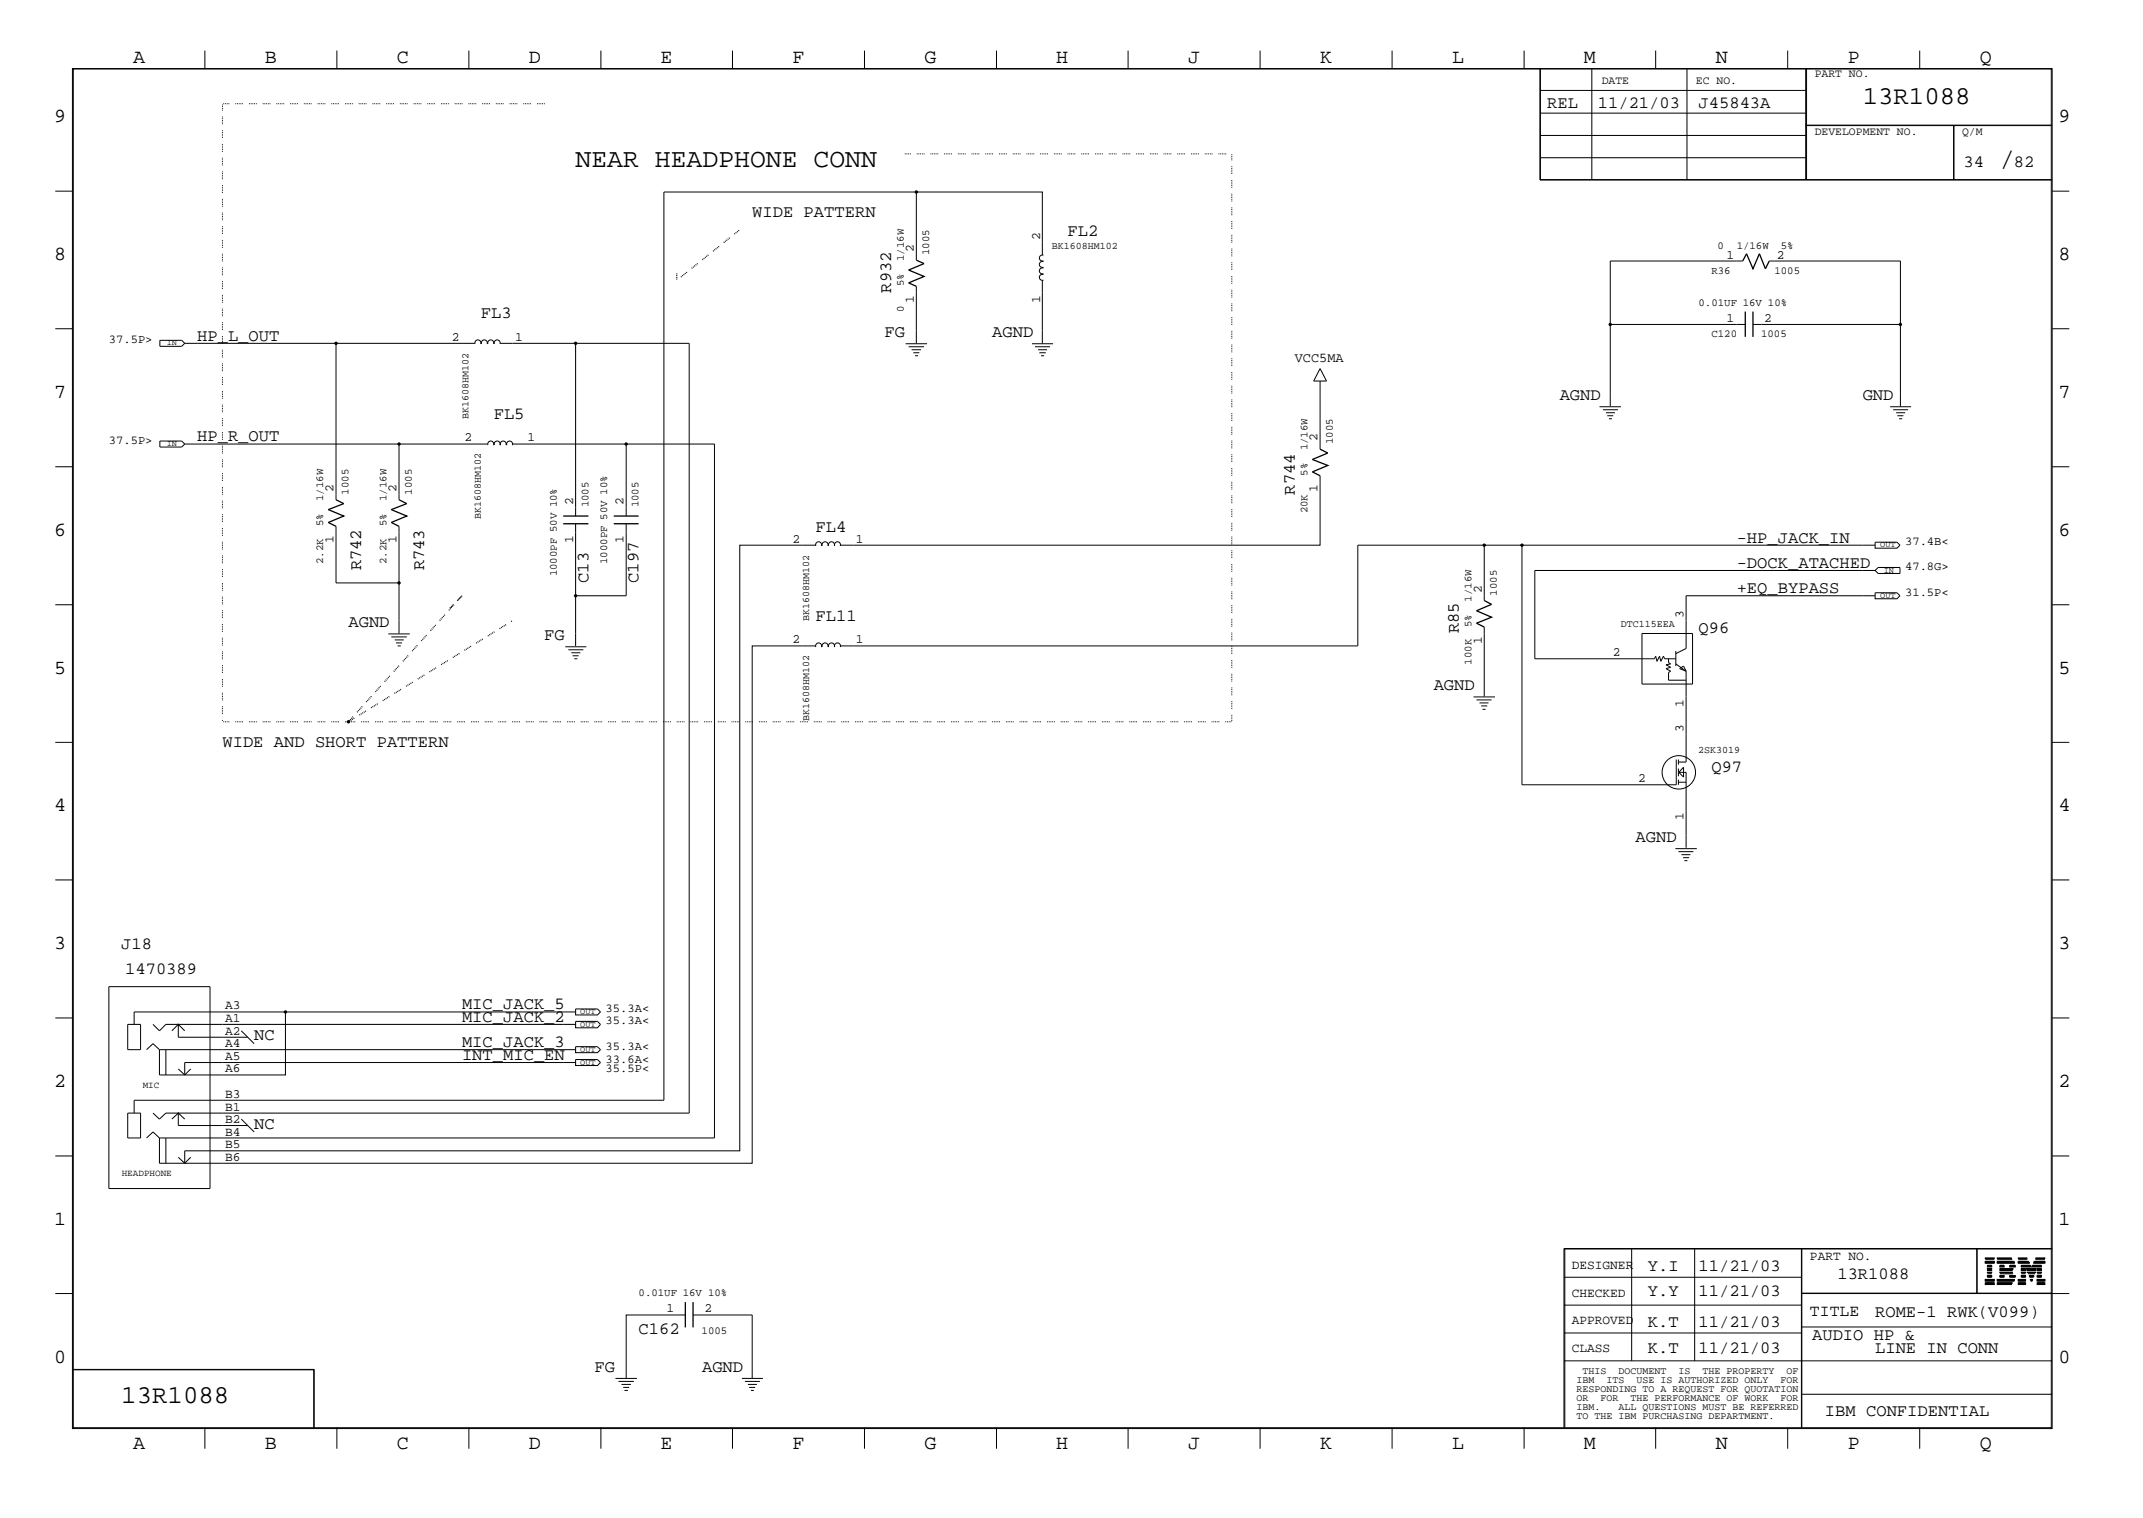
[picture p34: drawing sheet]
<svg xmlns="http://www.w3.org/2000/svg" width="423mm" height="300mm" viewBox="0 0 423 300" stroke-linecap="round" stroke-linejoin="round" font-family="sans-serif">
<defs><g id="words">
<g font-size="5.2">
<text x="113.7" y="32.9">NEAR HEADPHONE CONN</text>
<text x="395" y="32.9">/</text>
</g>
<g font-size="5.1">
<text x="368" y="20.5">13R1088</text>
<text x="24" y="277.2">13R1088</text>
</g>
<g font-size="4">
<text x="26.3" y="12.5">A</text>
<text x="52.3" y="12.5">B</text>
<text x="78.4" y="12.5">C</text>
<text x="104.5" y="12.5">D</text>
<text x="130.5" y="12.5">E</text>
<text x="156.5" y="12.5">F</text>
<text x="182.6" y="12.5">G</text>
<text x="208.6" y="12.5">H</text>
<text x="234.7" y="12.5">J</text>
<text x="260.8" y="12.5">K</text>
<text x="286.9" y="12.5">L</text>
<text x="312.8" y="12.5">M</text>
<text x="338.9" y="12.5">N</text>
<text x="365" y="12.5">P</text>
<text x="391.1" y="12.5">Q</text>
<text x="10.7" y="24.1">9</text>
<text x="406.7" y="24.1">9</text>
<text x="10.7" y="51.4">8</text>
<text x="406.7" y="51.4">8</text>
<text x="10.7" y="78.6">7</text>
<text x="406.7" y="78.6">7</text>
<text x="10.7" y="105.8">6</text>
<text x="406.7" y="105.8">6</text>
<text x="10.7" y="133.1">5</text>
<text x="406.7" y="133.1">5</text>
<text x="10.7" y="160.2">4</text>
<text x="406.7" y="160.2">4</text>
<text x="10.7" y="187.5">3</text>
<text x="406.7" y="187.5">3</text>
<text x="10.7" y="214.6">2</text>
<text x="406.7" y="214.6">2</text>
<text x="10.7" y="241.9">1</text>
<text x="406.7" y="241.9">1</text>
<text x="10.7" y="269.2">0</text>
<text x="406.7" y="269.2">0</text>
<text x="26.3" y="286.2">A</text>
<text x="52.3" y="286.2">B</text>
<text x="78.4" y="286.2">C</text>
<text x="104.5" y="286.2">D</text>
<text x="130.5" y="286.2">E</text>
<text x="156.5" y="286.2">F</text>
<text x="182.6" y="286.2">G</text>
<text x="208.6" y="286.2">H</text>
<text x="234.7" y="286.2">J</text>
<text x="260.8" y="286.2">K</text>
<text x="286.9" y="286.2">L</text>
<text x="312.8" y="286.2">M</text>
<text x="338.9" y="286.2">N</text>
<text x="365" y="286.2">P</text>
<text x="391.1" y="286.2">Q</text>
</g>
<g font-size="3.4">
<text x="305.6" y="21.4">REL</text>
<text x="315.6" y="21.4">11/21/03</text>
<text x="335.5" y="21.4">J45843A</text>
<text x="387.9" y="32.9">34</text>
<text x="397.8" y="32.9">82</text>
<text x="148.6" y="42.8">WIDE PATTERN</text>
<text x="210.9" y="46.7">FL2</text>
<text x="176" y="57.8" transform="rotate(-90 176 57.8)">R932</text>
<text x="95" y="62.8">FL3</text>
<text x="38.9" y="67.3">HP_L_OUT</text>
<text x="174.8" y="66.5">FG</text>
<text x="196" y="66.5">AGND</text>
<text x="97.5" y="82.7">FL5</text>
<text x="308.1" y="79">AGND</text>
<text x="368" y="79">GND</text>
<text x="38.9" y="87.2">HP_R_OUT</text>
<text x="255.8" y="97.7" transform="rotate(-90 255.8 97.7)">R744</text>
<text x="161.1" y="105.2">FL4</text>
<text x="343.1" y="107.2">-HP_JACK_IN</text>
<text x="71.4" y="112.7" transform="rotate(-90 71.4 112.7)">R742</text>
<text x="83.8" y="112.7" transform="rotate(-90 83.8 112.7)">R743</text>
<text x="343.1" y="112.2">-DOCK_ATACHED</text>
<text x="116.2" y="115.1" transform="rotate(-90 116.2 115.1)">C13</text>
<text x="126.2" y="115.1" transform="rotate(-90 126.2 115.1)">C197</text>
<text x="343.1" y="117.2">+EQ_BYPASS</text>
<text x="68.8" y="123.9">AGND</text>
<text x="161.1" y="122.6">FL11</text>
<text x="288.2" y="125.1" transform="rotate(-90 288.2 125.1)">R85</text>
<text x="335.5" y="125.1">Q96</text>
<text x="107.5" y="126.4">FG</text>
<text x="283.2" y="136.3">AGND</text>
<text x="43.9" y="147.6">WIDE AND SHORT PATTERN</text>
<text x="338.1" y="152.6">Q97</text>
<text x="323.1" y="166.3">AGND</text>
<text x="24" y="187.5">J18</text>
<text x="24.7" y="192.4">1470389</text>
<text x="91.3" y="201.9">MIC_JACK_2</text>
<text x="91.3" y="199.4">MIC_JACK_5</text>
<text x="50.2" y="205.5">NC</text>
<text x="91.3" y="206.8">MIC_JACK_3</text>
<text x="91.3" y="209.4">INT_MIC_EN</text>
<text x="50.2" y="222.9">NC</text>
<text x="325.5" y="251">Y.I</text>
<text x="335.5" y="251">11/21/03</text>
<text x="325.5" y="255.9">Y.Y</text>
<text x="335.5" y="255.9">11/21/03</text>
<text x="363" y="252.7">13R1088</text>
<text x="126.2" y="263.5">C162</text>
<text x="325.5" y="262.2">K.T</text>
<text x="335.5" y="262.2">11/21/03</text>
<text x="370.4" y="260.2">ROME-1 RWK(V099)</text>
<text x="325.5" y="267.2">K.T</text>
<text x="335.5" y="267.2">11/21/03</text>
<text x="358" y="264.7">AUDIO HP &amp;</text>
<text x="370.4" y="267.2">LINE IN CONN</text>
<text x="117.4" y="270.9">FG</text>
<text x="138.7" y="270.9">AGND</text>
<text x="360.5" y="279.7">IBM CONFIDENTIAL</text>
</g>
<text font-size="3.2" x="357.5" y="260">TITLE</text>
<text font-size="2.7" x="255.8" y="71.5">VCC5MA</text>
<g font-size="2.5">
<text x="205.5" y="47.3" transform="rotate(-90 205.5 47.3)">2</text>
<text x="180.5" y="49.9" transform="rotate(-90 180.5 49.9)">2</text>
<text x="341" y="51.1">1</text>
<text x="351" y="51.1">2</text>
<text x="180.5" y="59.9" transform="rotate(-90 180.5 59.9)">1</text>
<text x="205.5" y="59.9" transform="rotate(-90 205.5 59.9)">1</text>
<text x="341" y="63.6">1</text>
<text x="348.5" y="63.6">2</text>
<text x="89.2" y="67.3">2</text>
<text x="101.8" y="67.3">1</text>
<text x="91.8" y="87.2">2</text>
<text x="104.2" y="87.2">1</text>
<text x="260.3" y="87.2" transform="rotate(-90 260.3 87.2)">2</text>
<text x="65.9" y="97.2" transform="rotate(-90 65.9 97.2)">2</text>
<text x="78.3" y="97.2" transform="rotate(-90 78.3 97.2)">2</text>
<text x="113.2" y="99.7" transform="rotate(-90 113.2 99.7)">2</text>
<text x="123.2" y="99.7" transform="rotate(-90 123.2 99.7)">2</text>
<text x="260.3" y="97.3" transform="rotate(-90 260.3 97.3)">1</text>
<text x="65.9" y="107.2" transform="rotate(-90 65.9 107.2)">1</text>
<text x="78.3" y="107.2" transform="rotate(-90 78.3 107.2)">1</text>
<text x="113.2" y="107.2" transform="rotate(-90 113.2 107.2)">1</text>
<text x="123.2" y="107.2" transform="rotate(-90 123.2 107.2)">1</text>
<text x="156.5" y="107.2">2</text>
<text x="169.1" y="107.2">1</text>
<text x="292.7" y="117.2" transform="rotate(-90 292.7 117.2)">2</text>
<text x="332.6" y="122.2" transform="rotate(-90 332.6 122.2)">3</text>
<text x="156.5" y="127.1">2</text>
<text x="169.1" y="127.1">1</text>
<text x="292.7" y="127.2" transform="rotate(-90 292.7 127.2)">1</text>
<text x="318.6" y="129.6">2</text>
<text x="332.6" y="139.6" transform="rotate(-90 332.6 139.6)">1</text>
<text x="332.6" y="144.6" transform="rotate(-90 332.6 144.6)">3</text>
<text x="323.6" y="154.5">2</text>
<text x="332.6" y="162.1" transform="rotate(-90 332.6 162.1)">1</text>
<text x="44.4" y="199.4">A3</text>
<text x="44.4" y="201.9">A1</text>
<text x="44.4" y="206.8">A4</text>
<text x="44.4" y="204.4">A2</text>
<text x="44.4" y="209.4">A5</text>
<text x="44.4" y="211.8">A6</text>
<text x="44.4" y="216.8">B3</text>
<text x="44.4" y="219.4">B1</text>
<text x="44.4" y="221.8">B2</text>
<text x="44.4" y="226.8">B5</text>
<text x="44.4" y="224.4">B4</text>
<text x="44.4" y="229.3">B6</text>
<text x="310.5" y="250.6">DESIGNER</text>
<text x="357.5" y="248.8">PART NO.</text>
<text x="310.5" y="256.1">CHECKED</text>
<text x="131.7" y="259.2">1</text>
<text x="139.2" y="259.2">2</text>
<text x="310.5" y="261.5">APPROVED</text>
<text x="310.5" y="267">CLASS</text>
</g>
<g font-size="2.4">
<text x="21.5" y="67.8">37.5P&gt;</text>
<text x="21.5" y="87.7">37.5P&gt;</text>
<text x="376.3" y="107.7">37.4B&lt;</text>
<text x="376.3" y="112.7">47.8G&gt;</text>
<text x="376.3" y="117.7">31.5P&lt;</text>
<text x="119.6" y="202.4">35.3A&lt;</text>
<text x="119.6" y="199.9">35.3A&lt;</text>
<text x="119.6" y="207.3">35.3A&lt;</text>
<text x="119.6" y="209.9">33.6A&lt;</text>
<text x="119.6" y="211.7">35.5P&lt;</text>
</g>
<g font-size="2.3">
<text x="316.4" y="16.7">DATE</text>
<text x="335" y="16.7">EC NO.</text>
<text x="358.5" y="15.2">PART NO.</text>
<text x="358.5" y="26.6">DEVELOPMENT NO.</text>
<text x="387.6" y="26.6">Q/M</text>
</g>
<g font-size="2.1">
<text x="178.6" y="51.6" transform="rotate(-90 178.6 51.6)">1/16W</text>
<text x="183.6" y="50.4" transform="rotate(-90 183.6 50.4)">1005</text>
<text x="339.3" y="49.1">0</text>
<text x="343.1" y="49.1">1/16W</text>
<text x="351.8" y="49.1">5%</text>
<text x="178.6" y="56.6" transform="rotate(-90 178.6 56.6)">5%</text>
<text x="338.1" y="54.1">R36</text>
<text x="350.5" y="54.1">1005</text>
<text x="178.6" y="61.6" transform="rotate(-90 178.6 61.6)">0</text>
<text x="335.5" y="60.4">0.01UF 16V 10%</text>
<text x="338.1" y="66.5">C120</text>
<text x="347.9" y="66.5">1005</text>
<text x="258.3" y="89" transform="rotate(-90 258.3 89)">1/16W</text>
<text x="263.3" y="87.7" transform="rotate(-90 263.3 87.7)">1005</text>
<text x="258.3" y="94" transform="rotate(-90 258.3 94)">5%</text>
<text x="63.8" y="99" transform="rotate(-90 63.8 99)">1/16W</text>
<text x="68.8" y="97.7" transform="rotate(-90 68.8 97.7)">1005</text>
<text x="76.4" y="99" transform="rotate(-90 76.4 99)">1/16W</text>
<text x="81.4" y="97.7" transform="rotate(-90 81.4 97.7)">1005</text>
<text x="116.2" y="100.2" transform="rotate(-90 116.2 100.2)">1005</text>
<text x="126.2" y="100.2" transform="rotate(-90 126.2 100.2)">1005</text>
<text x="258.3" y="101.4" transform="rotate(-90 258.3 101.4)">20K</text>
<text x="63.8" y="104" transform="rotate(-90 63.8 104)">5%</text>
<text x="76.4" y="104" transform="rotate(-90 76.4 104)">5%</text>
<text x="63.8" y="111.4" transform="rotate(-90 63.8 111.4)">2.2K</text>
<text x="76.4" y="111.4" transform="rotate(-90 76.4 111.4)">2.2K</text>
<text x="110" y="113.9" transform="rotate(-90 110 113.9)">1000PF 50V 10%</text>
<text x="120" y="111.4" transform="rotate(-90 120 111.4)">1000PF 50V 10%</text>
<text x="290.7" y="118.9" transform="rotate(-90 290.7 118.9)">1/16W</text>
<text x="295.7" y="117.7" transform="rotate(-90 295.7 117.7)">1005</text>
<text x="290.7" y="123.9" transform="rotate(-90 290.7 123.9)">5%</text>
<text x="290.7" y="131.3" transform="rotate(-90 290.7 131.3)">100K</text>
<text x="126.2" y="255.9">0.01UF 16V 10%</text>
<text x="138.6" y="263.5">1005</text>
</g>
<g font-size="2">
<text x="207.8" y="49.1">BK1608HM102</text>
<text x="92.5" y="82.7" transform="rotate(-90 92.5 82.7)">BK1608HM102</text>
<text x="95" y="102.6" transform="rotate(-90 95 102.6)">BK1608HM102</text>
<text x="159.9" y="122.6" transform="rotate(-90 159.9 122.6)">BK1608HM102</text>
<text x="320.2" y="123.9">DTC115EEA</text>
<text x="159.9" y="142.5" transform="rotate(-90 159.9 142.5)">BK1608HM102</text>
<text x="335.4" y="148.8">2SK3019</text>
<text x="311.4" y="273.2">IBM</text>
<text x="311.4" y="275">RESPONDING TO A REQUEST FOR QUOTATION</text>
<text x="312.6" y="271.4">THIS</text>
<text x="317.3" y="273.2">ITS</text>
<text x="319.7" y="271.4">DOCUMENT</text>
<text x="323.3" y="273.2">USE IS AUTHORIZED ONLY</text>
<text x="331.6" y="271.4">IS</text>
<text x="336.3" y="271.4">THE PROPERTY</text>
<text x="351.7" y="273.2">FOR</text>
<text x="352.9" y="271.4">OF</text>
<text x="311.4" y="276.7">OR</text>
<text x="311.4" y="278.6">IBM.</text>
<text x="311.4" y="280.2">TO THE IBM PURCHASING DEPARTMENT.</text>
<text x="316.1" y="276.7">FOR</text>
<text x="319.7" y="278.6">ALL QUESTIONS MUST BE REFERRED</text>
<text x="322.1" y="276.7">THE PERFORMANCE OF WORK</text>
<text x="351.7" y="276.7">FOR</text>
</g>
<g font-size="1.8">
<text x="28.2" y="214.9">MIC</text>
<text x="24" y="232.3">HEADPHONE</text>
</g>
<g font-size="1.7">
<text x="32.9" y="68.2">IN</text>
<text x="32.9" y="88.1">IN</text>
<text x="371.4" y="108.1">OUT</text>
<text x="372.1" y="113.1">IN</text>
<text x="371.4" y="118.1">OUT</text>
<text x="114.6" y="202.9">OUT</text>
<text x="114.6" y="200.3">OUT</text>
<text x="114.6" y="207.9">OUT</text>
<text x="114.6" y="210.3">OUT</text>
</g>
</g></defs>
<g fill="none" stroke="#000" stroke-width=".2">
<path d="M14.3 13.5h391.1v268.7h-391.1zM14.5 13.6h390.7v268.4h-390.7zM40.5 10v3.5M66.5 10v3.5M92.6 10v3.5M118.7 10v3.5M144.7 10v3.5M170.8 10v3.5M196.9 10v3.5M222.8 10v3.5M248.9 10v3.5M275 10v3.5"/>
<path d="M301.1 10v3.5M304.2 13.5v22.1h101.2M304.2 17.9h52.5M304.3 13.5v22.1M314.5 13.5v22.1M327.1 10v3.5M333.2 13.5v22.1M353.1 10v3.5M356.7 13.5v22.1M356.9 13.5v22.1M379.2 10v3.5M10.9 37.8h3.4"/>
<path d="M181 37.9v13.5M304.2 35.5h101.2M304.2 26.8h52.5M304.2 22.4h52.5M304.3 31.2h52.4M356.7 24.8h48.7M356.7 24.7h48.7M385.9 24.8v10.8M386 24.8v10.8M405.4 37.8h3.4M181 56.6v11.2M205.9 50.4v-12.5h-74.8v179.4h-104.6v2.6"/>
<path d="M205.9 55.4v12.4M206.1 54.2a.59 .59 0 0 0-.8 .6 .59 .59 0 0 0 .8 .5M206.1 53a.59 .59 0 0 0-.8 .5 .59 .59 0 0 0 .8 .6M206.1 51.7a.59 .59 0 0 0-.8 .5 .59 .59 0 0 0 .8 .6M206.1 50.4a.59 .59 0 0 0-.8 .6 .59 .59 0 0 0 .8 .5M344.3 51.6h-26.2v28.7M349.5 51.6h25.9v12.5M10.9 64.9h3.4M31.6 67.2h4.3l.6 .6-.6 .6h-4.3zM36.5 67.8h57.3M66.4 67.8v30.9M93.9 67.9a.59 .59 0 0 1 .5-.8 .59 .59 0 0 1 .6 .9"/>
<path d="M95.1 67.9a.59 .59 0 0 1 .6-.8 .59 .59 0 0 1 .5 .9M96.4 67.9a.59 .59 0 0 1 .5-.8 .59 .59 0 0 1 .6 .9M97.7 67.9a.59 .59 0 0 1 .5-.8 .59 .59 0 0 1 .6 .9M98.8 67.8h37.3v152.1h-103.3l-1.3 1.2-1.3-1.2M113.7 67.8v34.1M178.9 67.9h4.2M179.5 68.5h3M180.1 69.1h1.8M180.4 69.7h1.2M180.8 70.3h.6M203.9 67.9h4.1M204.5 68.5h2.9"/>
<path d="M205.1 69.1h1.7M205.3 69.7h1.3M205.7 70.3h.5M260.8 75.3v13.4M260.8 72.8l1.2 2.5h-2.5zM318.1 64.1h26.7M346.3 64.1h29.1v16.2M405.4 64.9h3.4M10.9 92.2h3.4M31.6 87.1h4.3l.6 .6-.6 .6h-4.3zM36.5 87.7h59.8M78.8 87.7v11"/>
<path d="M96.4 87.9a.59 .59 0 0 1 .5-.8 .59 .59 0 0 1 .6 .8M97.7 87.9a.59 .59 0 0 1 .5-.8 .59 .59 0 0 1 .6 .8M98.8 87.9a.59 .59 0 0 1 .6-.8 .59 .59 0 0 1 .5 .8M100.1 87.9a.59 .59 0 0 1 .6-.8 .59 .59 0 0 1 .5 .8M101.3 87.7h39.8v137.1h-109.6M123.7 87.7v14.2M260.8 94v13.7h-94.8M316 80.3h4.2M316.7 80.9h2.9M317.2 81.5h1.8M317.5 82.1h1.2M317.8 82.7h.6"/>
<path d="M373.4 80.3h4.1M374 80.9h2.9M374.6 81.5h1.7M374.8 82.1h1.2M375.2 82.7h.6M405.4 92.2h3.4M10.9 119.5h3.4M66.4 104v11.1h12.4v-11.1M78.8 115.1v10M113.7 103.5v24.1M123.7 103.5v14.2h-10M161.1 107.7h-15v119.6h-109.6v2.5"/>
<path d="M161.2 107.8a.59 .59 0 0 1 .5-.8 .59 .59 0 0 1 .6 .8M162.4 107.8a.59 .59 0 0 1 .6-.8 .59 .59 0 0 1 .5 .8M163.7 107.8a.59 .59 0 0 1 .6-.8 .59 .59 0 0 1 .5 .8M164.9 107.8a.59 .59 0 0 1 .5-.8 .59 .59 0 0 1 .6 .8M293.2 107.7h-25v19.9h-102.2M300.7 107.7h-7.5v10.9M300.7 107.7h69.7M300.7 107.7v47.3h30.4v-5M370.4 117.1h4.3l.6 .6-.6 .6h-4.3zM370.4 112.7l.6-.6h4.3v1.2h-4.3zM370.4 107.1h4.3l.6 .6-.6 .6h-4.3zM370.4 112.7h-67.2v17.4h23.6l.3-.5 .2 1 .5-1 .3 1 .5-1 .2 .5h2.2"/>
<path d="M370.4 117.7h-37.3v10.4l-2.1 1M405.4 119.5h3.4M76.7 125.2h4.2M77.3 125.8h3M78 126.4h1.8M78.2 127h1.2M78.6 127.6h.6M111.7 127.8h4.1M112.3 128.4h2.9M112.9 128.9h1.7M113.1 129.5h1.2M113.5 130.1h.5"/>
<path d="M161.1 127.6h-12.5v102.2h-117.1v-5M161.2 127.8a.59 .59 0 0 1 .5-.8 .59 .59 0 0 1 .6 .8M162.4 127.8a.59 .59 0 0 1 .6-.8 .59 .59 0 0 1 .5 .8M163.7 127.8a.59 .59 0 0 1 .6-.8 .59 .59 0 0 1 .5 .8M164.9 127.8a.59 .59 0 0 1 .5-.8 .59 .59 0 0 1 .6 .8M291.1 137.7h4.2M291.7 138.3h2.9M292.3 138.9h1.7M292.6 139.4h1.2M293.2 123.9v13.7M324.4 125.1h9.9v10h-9.9zM329.6 130.1v.8l.4 .2-.9 .2 .9 .5-.9 .3 .9 .5-.4 .2v1.6h3.5"/>
<path d="M331 128.6v3M331 131.1l2.1 1.5M331.8 132.1l.8-.5 .5 1zM333.1 132.6v17.9h-1.5M10.9 146.6h3.4M292.9 140.1h.6M331.6 150v1M331.6 151.8v1.5M331.6 154v1M331.6 154.5h1.5M331.6 152.6h1.5v14.9M332.6 151.6v1.9l-1-.9z"/>
<path d="M405.4 146.6h3.4M10.9 173.8h3.4M331 167.6h4.2M331.6 168.2h2.9M332.1 168.8h1.8M332.5 169.4h1.2M332.7 170h.6M405.4 173.8h3.4M21.5 194.9h20v39.9h-20zM56.4 199.9v12.4h-24.9v-5M113.7 199.3h4.3l.6 .6-.6 .6h-4.3zM113.7 199.9h-87.2v2.5"/>
<path d="M10.9 201.1h3.4M25.2 202.4h2.6v4.9h-2.6zM25.2 219.9h2.6v4.9h-2.6zM29 207.3l1.2-1.1 1.3 1.1M30.2 202.4l1.3 1.2 1.3-1.2h80.9M31.5 207.3h82.2M32.8 207.3v5M35.2 219.9l1.3 1.2M35.2 211.2l1.3 1.1M35.2 202.4l-1.2 1.2M36.5 203.6l-1.3-1.2v2.5h13.7M37.7 211.2l-1.2 1.1"/>
<path d="M47.7 203.6l2.5 2.6M113.7 209.3h4.3l.6 .6-.6 .6h-4.3zM113.7 201.8h4.3l.6 .6-.6 .6h-4.3zM113.7 206.8h4.3l.6 .5-.6 .6h-4.3zM113.7 209.9h-77.2v2.4M405.4 201.1h3.4M10.9 228.3h3.4M29 224.8l1.2-1.2 1.3 1.2M32.8 224.8v5M34 221.1l1.2-1.2v2.4h13.7M35.2 228.6l1.3 1.2M37.7 228.6l-1.2 1.2"/>
<path d="M47.7 221.1l2.5 2.5M405.4 228.3h3.4M10.9 255.5h3.4M135.4 259.8h-11.7v12.4M136.9 259.8h11.7v12.4M308.9 246.7h96.5M308.9 257.8h47M308.9 252.3h47M309.1 246.6v35.4M322.3 246.6v22.2M334.8 246.6v22.2M355.9 246.6v35.4"/>
<path d="M355.9 255.4h49.5M355.9 255.5h52.9M390.5 246.6v8.9M390.6 246.6v8.9M392.2 253.7h1.8zM392.2 253.6h1.8zM392.2 253.4l1.8 .1zM392.2 253l1.8 .1zM392.2 252.8l1.8 .1zM392.2 252.7l1.8 .1zM392.2 249.4l1.8 .1zM392.2 249.3l1.8 .1z"/>
<path d="M392.2 249.2l1.8 .1zM392.2 248.8h1.8zM392.2 248.7h1.8zM392.2 248.5l1.8 .1zM392.6 252.3h.8zM392.6 252.1l.8 .1zM392.6 252l.8 .1zM392.6 251.6h.8zM392.6 251.5h.8zM392.6 251.3l.8 .1zM392.6 250.9l.8 .1zM392.6 250.8h.8z"/>
<path d="M392.6 250.6l.8 .1zM392.6 250.2l.8 .1zM392.6 250l.8 .1zM392.6 249.9h.8zM394.5 253.7h2.8zM394.5 253.6h2.9zM394.5 253.4l3 .1zM394.5 248.8h3zM394.5 248.7h2.9zM394.5 248.5l2.8 .1zM394.5 253l3.3 .1zM394.5 252.8l3.4 .1z"/>
<path d="M394.5 252.7l3.4 .1zM394.5 249.4l3.4 .1zM394.5 249.3l3.4 .1zM394.5 249.2l3.3 .1zM395.1 251.6h2.6zM395.1 251.5h2.5zM395.1 251.3l2.4 .1zM395.1 250.9l2.4 .1zM395.1 250.8h2.5zM395.1 250.6l2.6 .1zM395.1 252.3h.8zM395.1 252.1l.8 .1z"/>
<path d="M395.1 252l.8 .1zM395.1 250.2l.8 .1zM395.1 250l.8 .1zM395.1 249.9h.8zM397 252.3h1.1zM397 252.1l1.1 .1zM397 252l1.1 .1zM397 250.2l1.1 .1zM397 250l1.1 .1zM397 249.9h1.1zM398.7 253.7h1.4zM398.7 253.6h1.4z"/>
<path d="M398.7 253.4l1.4 .1zM398.7 253l1.4 .1zM398.7 252.8l1.4 .1zM398.7 252.7l1.4 .1zM398.7 249.4l2.2 .1zM398.7 249.3l2.1 .1zM398.7 249.2l2 .1zM398.7 248.8h1.8zM398.7 248.7h1.8zM398.7 248.5l1.7 .1zM399.3 252.3h.8zM399.3 252.1l.8 .1z"/>
<path d="M399.3 252l.8 .1zM399.3 251.6h.8zM399.3 251.5h.8zM399.3 251.3l.8 .1zM399.3 250.9l.8 .1zM399.3 250.8h.8zM399.3 250.6l.8 .1zM399.3 250.2l1.9 .1zM399.3 250l1.9 .1zM399.3 249.9h1.8zM400.3 250.6l2 .1zM400.4 250.9l1.8 .1z"/>
<path d="M400.4 250.8h1.8zM400.5 251.3l1.6 .1zM400.6 251.5h1.5zM400.6 251.6h1.4zM400.9 252.1l.8 .1zM400.9 252l.8 .1zM401 252.3h.7zM401.1 252.7l.4 .1zM401.2 252.8l.3 .1zM401.2 253l.2 .1zM401.4 250.2l1.9 .1zM401.5 250l1.8 .1z"/>
<path d="M401.5 249.9h1.8zM401.7 249.4l2.2 .1zM401.8 249.3l2.1 .1zM401.8 249.2l2.1 .1zM402.1 248.8h1.8zM402.1 248.7h1.8zM402.2 248.5l1.7 .1zM402.4 253.7h1.5zM402.4 253.6h1.5zM402.4 253.4l1.5 .1zM402.4 253l1.5 .1zM402.4 252.8l1.5 .1z"/>
<path d="M402.4 252.7l1.5 .1zM402.4 252.3h.9zM402.4 252.1l.9 .1zM402.4 252l.9 .1zM402.4 251.6h.9zM402.4 251.5h.9zM402.4 251.3l.9 .1zM402.4 250.9l.9 .1zM402.4 250.8h.9zM402.4 250.6l.9 .1zM405.4 246.6h-96.5v35.4M14.3 270.5h47.8v11.5"/>
<path d="M14.3 270.6h47.8M62 270.5v11.5M121.6 272.3h4.2M122.2 272.9h3M122.8 273.5h1.8M123.1 274.1h1.2M123.4 274.7h.6M146.6 272.3h4.1M147.2 272.9h2.9M147.7 273.5h1.8M148 274.1h1.2M148.3 274.7h.6"/>
<path d="M308.9 268.8h96.5M308.9 263.3h47M355.9 275.4h49.5M355.9 262.1h49.5M40.5 282v4.2M66.5 282v4.2M92.6 282v4.2M118.7 282v4.2M144.7 282v4.2M170.8 282v4.2M196.9 282v4.2M222.8 282v4.2"/>
<path d="M248.9 282v4.2M275 282v4.2M301.1 282v4.2M327.1 282v4.2M353.1 282v4.2M379.2 282v4.2"/>
<circle cx="331.6" cy="152.6" r="3.3"/>
</g>
<g fill="none" stroke="#000" stroke-width=".25">
<path d="M181 51.4l1.5 .7-3 1.2 3 1.3-3 1.3 1.5 .7M344.3 51.6l.7-1.5 1.3 3 1.3-3 1.1 3 .8-1.5M344.8 61.6v4.9M346.3 61.6v4.9M66.4 98.7l1.5 .8-3 1.2 3 1.2-3 1.3 1.5 .8M78.8 98.7l1.5 .8-3 1.2 3 1.2-3 1.3 1.5 .8M260.8 88.7l1.5 .8-3.1 1.3 3.1 1.1-3.1 1.3 1.6 .8M111.3 103.5h4.9M111.3 101.9h4.9M121.2 103.5h5M121.2 101.9h5M293.2 118.6l1.4 .8-2.9 1.3 2.9 1.2-2.9 1.2 1.5 .8"/>
<path d="M135.4 257.2v5M136.9 257.2v5"/>
</g>
<path d="M133.7 55.4v-2.6M146.1 45.4l-12.4 10M91.3 117.7l-2.5 2.4M68.8 142.6l22.5-24.9M68.8 142.6l32.5-20" fill="none" stroke="#000" stroke-width=".25" stroke-dasharray=".2 .2 .2 .2 .2 .2 .2 .2 .2 1.2" stroke-dashoffset=".2" stroke-linecap="butt"/>
<path d="M43.9 20.5v122.1M43.9 20.5h64.8M178.6 30.4h64.7M43.9 142.6h24.9M68.8 142.6h174.5M243.3 142.6v-112.2" fill="none" stroke="#000" stroke-width=".2" stroke-dasharray=".2 .2 .2 .2 .2 .2 .2 .2 .2 1.2" stroke-dashoffset=".2" stroke-linecap="butt"/>
<g fill="#000">
<circle cx="181" cy="37.9" r=".34"/>
<circle cx="66.4" cy="67.8" r=".34"/>
<circle cx="113.7" cy="67.8" r=".34"/>
<circle cx="318.1" cy="64.1" r=".34"/>
<circle cx="375.4" cy="64.1" r=".34"/>
<circle cx="78.8" cy="87.7" r=".34"/>
<circle cx="123.7" cy="87.7" r=".34"/>
<circle cx="78.8" cy="115.1" r=".34"/>
<circle cx="113.7" cy="117.7" r=".34"/>
<circle cx="293.2" cy="107.7" r=".34"/>
<circle cx="300.7" cy="107.7" r=".34"/>
<circle cx="68.8" cy="142.6" r=".34"/>
<circle cx="56.4" cy="199.9" r=".34"/>
</g>
<use href="#words"/>
</svg>
